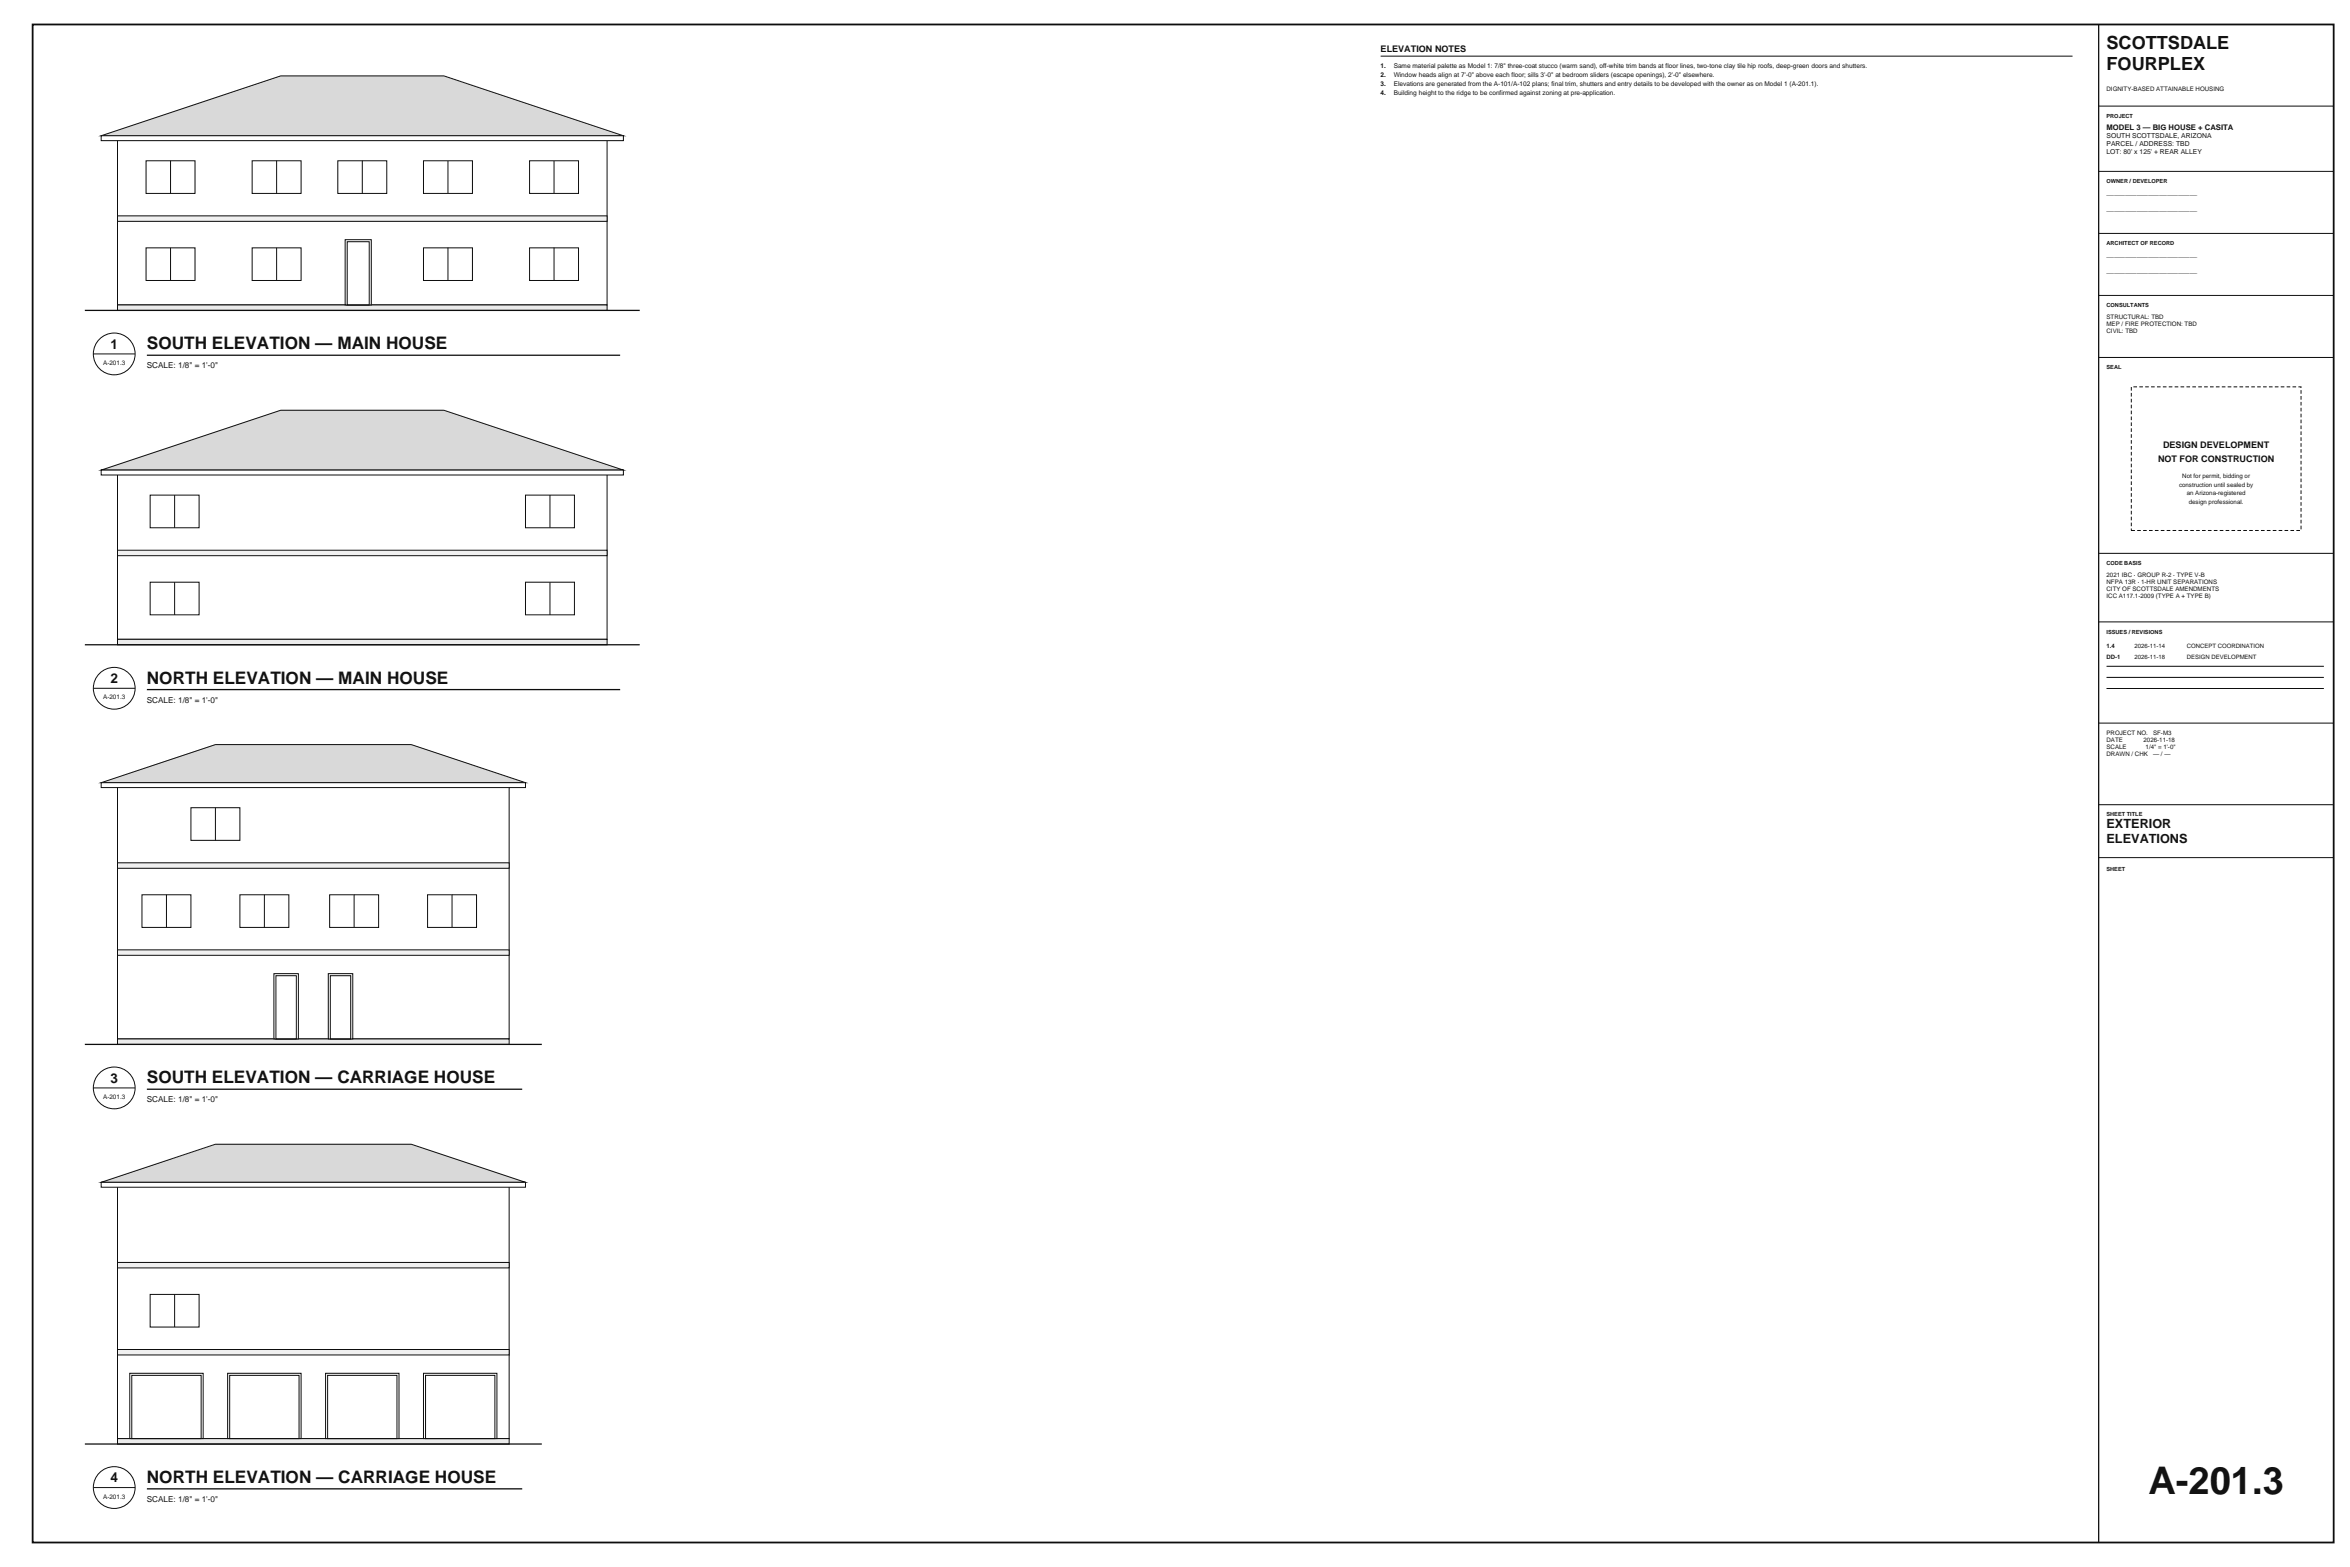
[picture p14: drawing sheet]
<svg xmlns="http://www.w3.org/2000/svg" width="914mm" height="610mm" viewBox="0 0 914 610" stroke-linecap="round" stroke-linejoin="round" font-family="sans-serif">
<defs><g id="words">
<text font-size="14.8" fill="#121212" x="836" y="581">A-201.3</text>
<g font-size="7.1" fill="#121212">
<text x="819.7" y="19">SCOTTSDALE</text>
<text x="819.7" y="27.1">FOURPLEX</text>
</g>
<g font-size="6.7" fill="#121212">
<text x="57.1" y="135.9">SOUTH ELEVATION — MAIN HOUSE</text>
<text x="57.1" y="266">NORTH ELEVATION — MAIN HOUSE</text>
<text x="57.1" y="421.4">SOUTH ELEVATION — CARRIAGE HOUSE</text>
<text x="57.1" y="576.9">NORTH ELEVATION — CARRIAGE HOUSE</text>
</g>
<g font-size="5.3" fill="#121212">
<text x="43" y="135.7">1</text>
<text x="43" y="265.7">2</text>
<text x="43" y="421.2">3</text>
<text x="43" y="576.7">4</text>
</g>
<g font-size="4.9" fill="#121212">
<text x="819.7" y="322.2">EXTERIOR</text>
<text x="819.7" y="327.9">ELEVATIONS</text>
</g>
<g font-size="3.5" fill="#121212">
<text x="537.2" y="20.3">ELEVATION NOTES</text>
<text x="839.7" y="179.7">NOT FOR CONSTRUCTION</text>
<text x="841.7" y="174.1">DESIGN DEVELOPMENT</text>
</g>
<g font-size="3.2" fill="#121212">
<text x="57.1" y="143.3">SCALE: 1/8&quot; = 1'-0&quot;</text>
<text x="57.1" y="273.3">SCALE: 1/8&quot; = 1'-0&quot;</text>
<text x="57.1" y="428.8">SCALE: 1/8&quot; = 1'-0&quot;</text>
<text x="57.1" y="584.3">SCALE: 1/8&quot; = 1'-0&quot;</text>
</g>
<text font-size="3" fill="#121212" x="819.7" y="50.4">MODEL 3 — BIG HOUSE + CASITA</text>
<g font-size="2.6" fill="#121212">
<text x="819.7" y="53.9">SOUTH SCOTTSDALE, ARIZONA</text>
<text x="819.7" y="56.9">PARCEL / ADDRESS: TBD</text>
<text x="819.7" y="60">LOT: 80' x 125' + REAR ALLEY</text>
<text x="819.7" y="75.8">________________________</text>
<text x="819.7" y="81.9">________________________</text>
<text x="819.7" y="99.9">________________________</text>
<text x="819.7" y="106">________________________</text>
</g>
<g font-size="2.5" fill="#121212">
<text x="537.2" y="26.4">1.</text>
<text x="537.2" y="30">2.</text>
<text x="542.3" y="26.4">Same material palette as Model 1: 7/8&quot; three-coat stucco (warm sand), off-white trim bands at floor lines, two-tone clay tile hip roofs, deep-green doors and shutters.</text>
<text x="542.3" y="30">Window heads align at 7'-0&quot; above each floor; sills 3'-0&quot; at bedroom sliders (escape openings), 2'-0&quot; elsewhere.</text>
<text x="537.2" y="33.5">3.</text>
<text x="542.3" y="33.5">Elevations are generated from the A-101/A-102 plans; final trim, shutters and entry details to be developed with the owner as on Model 1 (A-201.1).</text>
<text x="537.2" y="37.1">4.</text>
<text x="542.3" y="37.1">Building height to the ridge to be confirmed against zoning at pre-application.</text>
<text x="40.1" y="142">A-201.3</text>
<text x="40.1" y="272.1">A-201.3</text>
<text x="40.1" y="427.5">A-201.3</text>
<text x="40.1" y="583">A-201.3</text>
</g>
<g font-size="2.4" fill="#121212">
<text x="819.7" y="35.2">DIGNITY-BASED ATTAINABLE HOUSING</text>
<text x="819.7" y="124.1">STRUCTURAL: TBD</text>
<text x="819.7" y="126.8">MEP / FIRE PROTECTION: TBD</text>
<text x="819.7" y="129.6">CIVIL: TBD</text>
<text x="847.9" y="189.4">construction until sealed by</text>
<text x="849.1" y="186.1">Not for permit, bidding or</text>
<text x="850.9" y="192.7">an Arizona-registered</text>
<text x="851.7" y="196">design professional.</text>
<text x="819.7" y="224.4">2021 IBC · GROUP R-2 · TYPE V-B</text>
<text x="819.7" y="227.2">NFPA 13R · 1-HR UNIT SEPARATIONS</text>
<text x="819.7" y="229.9">CITY OF SCOTTSDALE AMENDMENTS</text>
<text x="819.7" y="232.7">ICC A117.1-2009 (TYPE A + TYPE B)</text>
<text x="819.7" y="285.9">PROJECT NO.</text>
<text x="837.8" y="285.9">SF-M3</text>
<text x="819.7" y="288.6">DATE</text>
<text x="819.7" y="291.4">SCALE</text>
<text x="834.1" y="288.6">2026-11-18</text>
<text x="834.9" y="291.4">1/4&quot; = 1'-0&quot;</text>
<text x="819.7" y="294.2">DRAWN / CHK</text>
<text x="837.8" y="294.2">— / —</text>
</g>
<g font-size="2.3" fill="#121212">
<text x="819.7" y="252.1">1.4</text>
<text x="819.7" y="256.4">DD-1</text>
<text x="830.6" y="252.1">2026-11-14</text>
<text x="830.6" y="256.4">2026-11-18</text>
<text x="850.9" y="252.1">CONCEPT COORDINATION</text>
<text x="850.9" y="256.4">DESIGN DEVELOPMENT</text>
</g>
<g font-size="2.2" fill="#121212">
<text x="819.7" y="45.8">PROJECT</text>
<text x="819.7" y="71.2">OWNER / DEVELOPER</text>
<text x="819.7" y="95.4">ARCHITECT OF RECORD</text>
<text x="819.7" y="119.5">CONSULTANTS</text>
<text x="819.7" y="143.6">SEAL</text>
<text x="819.7" y="219.8">CODE BASIS</text>
<text x="819.7" y="246.5">ISSUES / REVISIONS</text>
<text x="819.7" y="317.6">SHEET TITLE</text>
<text x="819.7" y="338.7">SHEET</text>
</g>
</g></defs>
<path d="M45.7 54.1h190.5v64.5h-190.5z" fill="none" stroke="#0d0d0d" stroke-width=".39"/>
<path d="M45.7 118.6h190.5v2.2h-190.5z" fill-rule="evenodd" fill="#ebebeb" stroke="#0d0d0d" stroke-width=".39"/>
<path d="M45.7 84h190.5v2.1h-190.5z" fill-rule="evenodd" fill="#f0f0f0" stroke="#0d0d0d" stroke-width=".39"/>
<path d="M39.4 52.8l69.8-23.3h63.5l69.9 23.3z" fill-rule="evenodd" fill="#d9d9d9" stroke="#0d0d0d" stroke-width=".39"/>
<g fill="#fff" stroke="#0d0d0d" stroke-width=".39">
<path d="M39.4 52.8h203.2v1.9h-203.2z" fill-rule="evenodd"/>
<path d="M56.8 96.4h19.1v12.7h-19.1z" fill-rule="evenodd"/>
</g>
<path d="M66.4 96.4v12.7" fill="none" stroke="#0d0d0d" stroke-width=".39"/>
<path d="M98.1 96.4h19.1v12.7h-19.1z" fill-rule="evenodd" fill="#fff" stroke="#0d0d0d" stroke-width=".39"/>
<path d="M107.6 96.4v12.7" fill="none" stroke="#0d0d0d" stroke-width=".39"/>
<path d="M206.1 96.4h19v12.7h-19z" fill-rule="evenodd" fill="#fff" stroke="#0d0d0d" stroke-width=".39"/>
<path d="M215.6 96.4v12.7" fill="none" stroke="#0d0d0d" stroke-width=".39"/>
<path d="M164.8 96.4h19v12.7h-19z" fill-rule="evenodd" fill="#fff" stroke="#0d0d0d" stroke-width=".39"/>
<path d="M174.3 96.4v12.7" fill="none" stroke="#0d0d0d" stroke-width=".39"/>
<path d="M134.3 93.2h10.2v25.4h-10.2z" fill-rule="evenodd" fill="#fff" stroke="#0d0d0d" stroke-width=".39"/>
<path d="M135.1 94h8.6v24.6h-8.6z" fill="none" stroke="#0d0d0d" stroke-width=".39"/>
<path d="M56.8 62.5h19.1v12.7h-19.1z" fill-rule="evenodd" fill="#fff" stroke="#0d0d0d" stroke-width=".39"/>
<path d="M66.4 62.5v12.7" fill="none" stroke="#0d0d0d" stroke-width=".39"/>
<path d="M98.1 62.5h19.1v12.7h-19.1z" fill-rule="evenodd" fill="#fff" stroke="#0d0d0d" stroke-width=".39"/>
<path d="M107.6 62.5v12.7" fill="none" stroke="#0d0d0d" stroke-width=".39"/>
<path d="M164.8 62.5h19v12.7h-19z" fill-rule="evenodd" fill="#fff" stroke="#0d0d0d" stroke-width=".39"/>
<path d="M174.3 62.5v12.7" fill="none" stroke="#0d0d0d" stroke-width=".39"/>
<path d="M206.1 62.5h19v12.7h-19z" fill-rule="evenodd" fill="#fff" stroke="#0d0d0d" stroke-width=".39"/>
<path d="M215.6 62.5v12.7" fill="none" stroke="#0d0d0d" stroke-width=".39"/>
<path d="M131.4 62.5h19.1v12.7h-19.1z" fill-rule="evenodd" fill="#fff" stroke="#0d0d0d" stroke-width=".39"/>
<path d="M141 62.5v12.7" fill="none" stroke="#0d0d0d" stroke-width=".39"/>
<path d="M33 120.8h215.9" fill="none" stroke="#0d0d0d" stroke-width=".5"/>
<circle cx="44.4" cy="137.7" r="8.1" fill="#fff" stroke="#0d0d0d" stroke-width=".39"/>
<path d="M36.3 137.7h16.3M45.7 184.1h190.5v64.6h-190.5z" fill="none" stroke="#0d0d0d" stroke-width=".39"/>
<path d="M57.1 138.2h184.2" fill="none" stroke="#0d0d0d" stroke-width=".5"/>
<path d="M45.7 248.7h190.5v2.1h-190.5z" fill-rule="evenodd" fill="#ebebeb" stroke="#0d0d0d" stroke-width=".39"/>
<path d="M45.7 214h190.5v2.2h-190.5z" fill-rule="evenodd" fill="#f0f0f0" stroke="#0d0d0d" stroke-width=".39"/>
<path d="M39.4 182.9l69.8-23.3h63.5l69.9 23.3z" fill-rule="evenodd" fill="#d9d9d9" stroke="#0d0d0d" stroke-width=".39"/>
<g fill="#fff" stroke="#0d0d0d" stroke-width=".39">
<path d="M39.4 182.9h203.2v1.9h-203.2z" fill-rule="evenodd"/>
<path d="M204.5 226.5h19v12.7h-19z" fill-rule="evenodd"/>
</g>
<path d="M214 226.5v12.7" fill="none" stroke="#0d0d0d" stroke-width=".39"/>
<path d="M58.4 226.5h19.1v12.7h-19.1z" fill-rule="evenodd" fill="#fff" stroke="#0d0d0d" stroke-width=".39"/>
<path d="M67.9 226.5v12.7" fill="none" stroke="#0d0d0d" stroke-width=".39"/>
<path d="M204.5 192.6h19v12.7h-19z" fill-rule="evenodd" fill="#fff" stroke="#0d0d0d" stroke-width=".39"/>
<path d="M214 192.6v12.7" fill="none" stroke="#0d0d0d" stroke-width=".39"/>
<path d="M58.4 192.6h19.1v12.7h-19.1z" fill-rule="evenodd" fill="#fff" stroke="#0d0d0d" stroke-width=".39"/>
<path d="M67.9 192.6v12.7" fill="none" stroke="#0d0d0d" stroke-width=".39"/>
<path d="M33 250.8h215.9" fill="none" stroke="#0d0d0d" stroke-width=".5"/>
<circle cx="44.4" cy="267.8" r="8.1" fill="#fff" stroke="#0d0d0d" stroke-width=".39"/>
<path d="M36.3 267.8h16.3M45.7 305.8h152.4v98.4h-152.4z" fill="none" stroke="#0d0d0d" stroke-width=".39"/>
<path d="M57.1 268.3h184.2" fill="none" stroke="#0d0d0d" stroke-width=".5"/>
<path d="M45.7 404.2h152.4v2.1h-152.4z" fill-rule="evenodd" fill="#ebebeb" stroke="#0d0d0d" stroke-width=".39"/>
<g fill="#f0f0f0" stroke="#0d0d0d" stroke-width=".39">
<path d="M45.7 369.5h152.4v2.1h-152.4z" fill-rule="evenodd"/>
<path d="M45.7 335.7h152.4v2.1h-152.4z" fill-rule="evenodd"/>
</g>
<path d="M39.4 304.5l44.4-14.8h76.2l44.5 14.8z" fill-rule="evenodd" fill="#d9d9d9" stroke="#0d0d0d" stroke-width=".39"/>
<g fill="#fff" stroke="#0d0d0d" stroke-width=".39">
<path d="M39.4 304.5h165.1v1.9h-165.1z" fill-rule="evenodd"/>
<path d="M106.6 378.8h9.5v25.4h-9.5z" fill-rule="evenodd"/>
</g>
<path d="M107.4 379.6h7.9v24.6h-7.9z" fill="none" stroke="#0d0d0d" stroke-width=".39"/>
<path d="M127.7 378.8h9.6v25.4h-9.6z" fill-rule="evenodd" fill="#fff" stroke="#0d0d0d" stroke-width=".39"/>
<path d="M128.5 379.6h8v24.6h-8z" fill="none" stroke="#0d0d0d" stroke-width=".39"/>
<path d="M55.2 348.1h19.1v12.7h-19.1z" fill-rule="evenodd" fill="#fff" stroke="#0d0d0d" stroke-width=".39"/>
<path d="M64.8 348.1v12.7" fill="none" stroke="#0d0d0d" stroke-width=".39"/>
<path d="M93.3 348.1h19.1v12.7h-19.1z" fill-rule="evenodd" fill="#fff" stroke="#0d0d0d" stroke-width=".39"/>
<path d="M102.9 348.1v12.7" fill="none" stroke="#0d0d0d" stroke-width=".39"/>
<path d="M128.3 348.1h19v12.7h-19z" fill-rule="evenodd" fill="#fff" stroke="#0d0d0d" stroke-width=".39"/>
<path d="M137.8 348.1v12.7" fill="none" stroke="#0d0d0d" stroke-width=".39"/>
<path d="M166.4 348.1h19v12.7h-19z" fill-rule="evenodd" fill="#fff" stroke="#0d0d0d" stroke-width=".39"/>
<path d="M175.9 348.1v12.7" fill="none" stroke="#0d0d0d" stroke-width=".39"/>
<path d="M74.3 314.2h19v12.7h-19z" fill-rule="evenodd" fill="#fff" stroke="#0d0d0d" stroke-width=".39"/>
<path d="M83.8 314.2v12.7" fill="none" stroke="#0d0d0d" stroke-width=".39"/>
<path d="M33 406.3h177.8" fill="none" stroke="#0d0d0d" stroke-width=".5"/>
<circle cx="44.4" cy="423.2" r="8.1" fill="#fff" stroke="#0d0d0d" stroke-width=".39"/>
<path d="M36.3 423.2h16.3M45.7 461.2h152.4v98.4h-152.4z" fill="none" stroke="#0d0d0d" stroke-width=".39"/>
<path d="M57.1 423.7h146.1" fill="none" stroke="#0d0d0d" stroke-width=".5"/>
<path d="M45.7 559.6h152.4v2.2h-152.4z" fill-rule="evenodd" fill="#ebebeb" stroke="#0d0d0d" stroke-width=".39"/>
<g fill="#f0f0f0" stroke="#0d0d0d" stroke-width=".39">
<path d="M45.7 525h152.4v2.1h-152.4z" fill-rule="evenodd"/>
<path d="M45.7 491.1h152.4v2.1h-152.4z" fill-rule="evenodd"/>
</g>
<path d="M39.4 460l44.4-14.9h76.2l44.5 14.9z" fill-rule="evenodd" fill="#d9d9d9" stroke="#0d0d0d" stroke-width=".39"/>
<g fill="#fff" stroke="#0d0d0d" stroke-width=".39">
<path d="M39.4 460h165.1v1.9h-165.1z" fill-rule="evenodd"/>
<path d="M164.8 534.2h28.6v25.4h-28.6z" fill-rule="evenodd"/>
</g>
<path d="M165.6 535h27v24.6h-27z" fill="none" stroke="#0d0d0d" stroke-width=".39"/>
<path d="M126.7 534.2h28.6v25.4h-28.6z" fill-rule="evenodd" fill="#fff" stroke="#0d0d0d" stroke-width=".39"/>
<path d="M127.5 535h27v24.6h-27z" fill="none" stroke="#0d0d0d" stroke-width=".39"/>
<path d="M88.6 534.2h28.6v25.4h-28.6z" fill-rule="evenodd" fill="#fff" stroke="#0d0d0d" stroke-width=".39"/>
<path d="M89.4 535h27v24.6h-27z" fill="none" stroke="#0d0d0d" stroke-width=".39"/>
<path d="M50.5 534.2h28.6v25.4h-28.6z" fill-rule="evenodd" fill="#fff" stroke="#0d0d0d" stroke-width=".39"/>
<path d="M51.3 535h27v24.6h-27z" fill="none" stroke="#0d0d0d" stroke-width=".39"/>
<path d="M58.4 503.6h19.1v12.7h-19.1z" fill-rule="evenodd" fill="#fff" stroke="#0d0d0d" stroke-width=".39"/>
<path d="M67.9 503.6v12.7" fill="none" stroke="#0d0d0d" stroke-width=".39"/>
<path d="M33 561.8h177.8" fill="none" stroke="#0d0d0d" stroke-width=".5"/>
<circle cx="44.4" cy="578.7" r="8.1" fill="#fff" stroke="#0d0d0d" stroke-width=".39"/>
<g fill="none" stroke="#0d0d0d" stroke-width=".39">
<path d="M537.2 21.8h269.2M816.6 41.3h91.4M816.6 66.7h91.4M816.6 90.8h91.4M816.6 114.9h91.4M816.6 139.1h91.4M816.6 215.3h91.4M816.6 241.9h91.4M819.7 259.2h84.5M819.7 263.5h84.5M819.7 267.8h84.5M816.6 281.3h91.4"/>
<path d="M816.6 313.1h91.4M816.6 333.6h91.4M36.3 578.7h16.3"/>
</g>
<path d="M816.6 9.5v590.6M57.1 579.2h146.1" fill="none" stroke="#0d0d0d" stroke-width=".5"/>
<path d="M12.7 9.5h895.3v590.6h-895.3z" fill="none" stroke="#0d0d0d" stroke-width=".7" stroke-linecap="butt"/>
<path d="M829.3 150.5h66v55.9h-66z" fill="none" stroke="#0d0d0d" stroke-width=".39" stroke-dasharray="1.4 .9" stroke-linecap="butt"/>
<use href="#words"/>
</svg>
